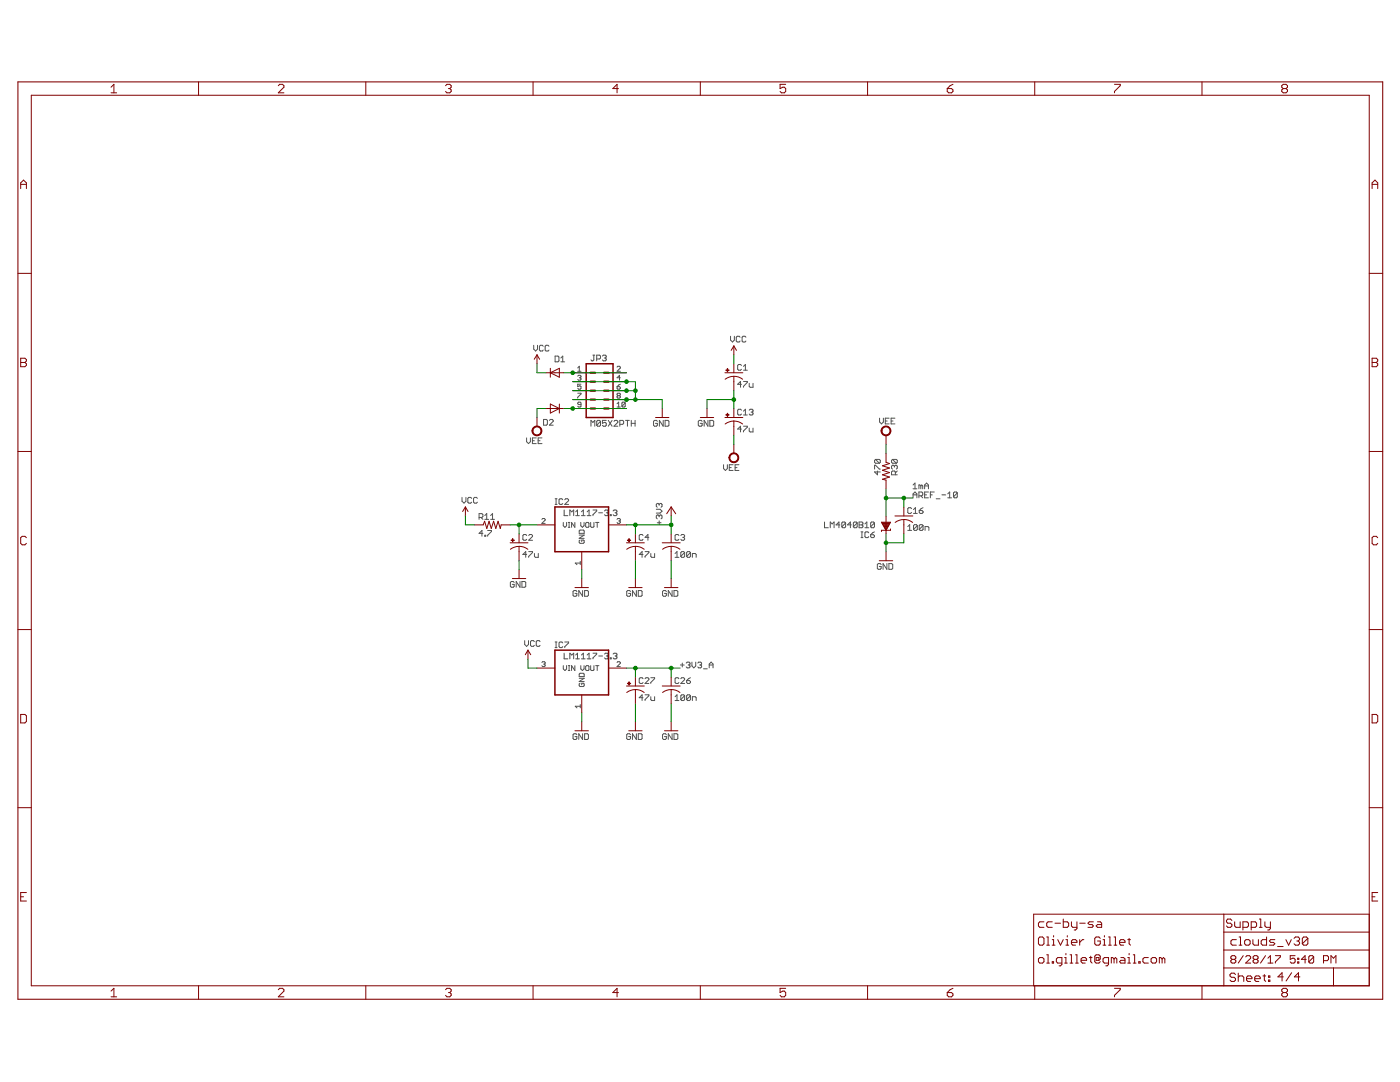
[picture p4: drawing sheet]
<svg xmlns="http://www.w3.org/2000/svg" width="279mm" height="216mm" viewBox="0 0 279 216" stroke-linecap="round" stroke-linejoin="round" font-family="sans-serif">
<g fill="none" stroke="#505050" stroke-width=".2">
<path d="M106.5 68.9v.8l.4 .3 .4-.3v-.8M108.4 69.1l-.2-.2h-.4l-.1 .2v.7l.1 .2h.4l.2-.2M109.6 69.1l-.2-.2h-.4l-.2 .2v.7l.2 .2h.4l.2-.2M110.8 71.1h.6l.1 .1v.8l-.1 .2h-.6zM111.9 72.2h.8M111.9 71.4l.4-.3v1.1M115.3 75.1l.2-.2h.3l.2 .2-.2 .3M115.3 78.5h.7l-.7 .9M115.3 74.1h.7M115.3 73.4l.3-.3v1M115.6 75.4h.2M115.8 75.4l.2 .1-.2 .4-.5-.2"/>
<path d="M116 76.7h-.7v.5l.5-.2 .2 .2v.3l-.2 .2h-.3l-.2-.2M118.3 70.9h.4M118.5 70.9v.9l-.2 .2-.4-.2M119.1 71.6h.6l.1-.2v-.3l-.1-.2h-.6v1.1M120.2 71.1l.2-.2h.4l.2 .2-.2 .3M120.6 71.4h.2M120.8 71.4l.2 .2-.2 .4h-.4l-.2-.2M123.1 77.2h.5l.2 .3-.2 .2h-.3zM123.1 73.3l.2-.2h.3l.2 .2v.1l-.7 .7h.7M123.3 79l-.2-.2 .2-.3 .5 .1-.2 .4M123.3 79l-.2 .1 .2 .3h.3l.2-.1-.2-.3M123.3 79h.3"/>
<path d="M123.8 76.7l-.7 .5M123.8 75.4h-.7l.5-.5v1M145.8 67.1v.8l.4 .3 .4-.3v-.8M147.7 67.3l-.2-.2h-.4l-.2 .2v.8l.2 .1h.4l.2-.1M148 76.7h-.8l.6-.6v1.2M148 72.9l-.2-.2h-.4l-.2 .2v.8l.2 .2h.4l.2-.2M148.4 76.1h.7v.2l-.7 .8v.2M148.4 73.9h.7M148.4 73.1l.4-.4v1.2M148.9 67.3l-.2-.2h-.4l-.2 .2v.8l.2 .1h.4l.2-.1M149.5 76.5v.6l.2 .2h.6v-.8M92.2 99.3v.7l.4 .4 .4-.4v-.7"/>
<path d="M94.1 99.4l-.2-.1h-.3l-.2 .1v.8l.2 .2h.3l.2-.2M95.3 99.4l-.2-.1h-.4l-.2 .1v.8l.2 .2h.4l.2-.2M105.1 87.4v.7l.4 .4 .4-.4v-.7M106.3 87.9h.3M107 87.4h-.7v1.1h.7M107.4 87.9h.4M108.2 87.4h-.8v1.1h.8M108.5 83.7h.6l.1 .2v.7l-.1 .2h-.6zM109.6 83.9l.2-.2h.4l.2 .2v.2l-.8 .7h.8M110.8 99.5h.4M111 99.5v1.1M112.3 99.7l-.2-.2h-.3l-.2 .2v.8l.2 .1h.3l.2-.1"/>
<path d="M112.7 99.7l.2-.2h.4l.2 .2v.2l-.8 .7h.8M116 80.7h-.5l-.2-.1 .2-.4h.3l.2 .2v.7l-.2 .1-.5-.1M117.9 85v-1.1l.4 .4 .4-.4v1.1M119.8 84.1v.8l-.1 .1h-.4l-.2-.1M119.8 84.1l-.1-.2h-.4l-.2 .2v.8M119.8 84.1l-.7 .8M121 83.9h-.8v.6l.4-.2 .4 .2v.4l-.2 .1h-.4l-.2-.1M121.4 83.9l.8 1.1M122.2 83.9l-.8 1.1M122.5 84.1l.2-.2h.4l.2 .2v.2l-.8 .7h.8M123.1 80.6l.4-.4v1M123.1 81.2h.7"/>
<path d="M123.7 84.7h.6l.2-.2v-.4l-.2-.2h-.6v1.1M124.8 80.4v.7l-.2 .1-.5-.1M124.8 80.4l-.2-.2h-.3l-.2 .2v.7M124.8 80.4l-.7 .7M124.8 83.9h.8M125.2 83.9v1.1M126 84.5h.7M126 83.9v1.1M126.7 83.9v1.1M131.2 84.1l-.2-.2h-.4l-.2 .2v.8l.2 .1h.4l.2-.1v-.4h-.4M132.4 83.9v1.1l-.8-1.1v1.1M132.7 83.9h.6l.2 .2v.8l-.2 .1h-.6z"/>
<path d="M140.1 84.1l-.2-.2h-.3l-.2 .2v.8l.2 .1h.3l.2-.1v-.4h-.4M141.3 83.9v1.1l-.8-1.1v1.1M141.7 83.9h.5l.2 .2v.8l-.2 .1h-.5zM144.4 92.7v.8l.4 .4 .4-.4v-.8M145.5 93.3h.4M146.3 92.7h-.8v1.2h.8M146.7 93.3h.4M147.5 92.7h-.8v1.2h.8M148 85.6h-.8l.6-.6v1.2M148 81.9l-.2-.2h-.4l-.2 .2v.7l.2 .2h.4l.2-.2M148.4 85h.7v.2l-.7 .8v.2M148.4 82l.4-.3v1.1"/>
<path d="M148.4 82.8h.7M149.5 85.4v.6l.2 .2h.6v-.8M149.5 81.9l.2-.2h.4l.2 .2-.2 .3M149.9 82.2h.2M150.1 82.2l.2 .2-.2 .4h-.4l-.2-.2M174.5 93.6v-.8h.2l.8 .8h.2M174.7 91.7l-.2 .2v.3l.2 .2h.8M174.7 91.7h.8l.2 .2v.3l-.2 .2M174.7 91.7l.8 .7M175.1 94v.7l-.6-.5h1.2M175.5 83.4v.8l.4 .4 .4-.4v-.8M176.7 84h.4"/>
<path d="M177.4 83.4h-.7v1.2h.7M177.8 84h.4M178.1 91.7l-.2 .2v.3l.2 .2h.8M178.1 91.7h.8l.2 .2v.3l-.2 .2M178.1 91.7l.8 .7M178.5 93l-.2-.2-.4 .2v.4l.2 .2M178.5 93l.2-.2 .4 .2v.4l-.2 .2M178.5 93v.2M178.6 83.4h-.8v1.2h.8M178.7 94.7v-.5l-.2-.2h-.4l-.2 .2v.5h1.2M179.1 94l-.4 .4M182.2 96.8l.4-.4v1.1"/>
<path d="M182.2 97.5h.8M182.2 99.3v-.7l.4-.4 .4 .4v.7M182.2 98.7h.8M183.4 98.9h.6l.1-.2v-.3l-.1-.2h-.6v1.1M183.8 97l-.4-.2v.7M183.8 97v.5M183.8 97l.2-.2 .1 .2v.5M183.8 98.9l.3 .4M184.5 97.5v-.7l.4-.4 .4 .4v.7M184.5 97h.8M184.5 98.7h.4M185.3 98.2h-.8v1.1h.8"/>
<path d="M185.7 98.7h.4M186.5 98.2h-.8v1.1M186.8 99.5h.8M188 98.7h.7M189.1 98.6l.4-.4v1.1M189.1 99.3h.8M191.1 98.4l-.2-.2h-.4l-.2 .2v.7M191.1 98.4v.7l-.2 .2h-.4l-.2-.2M191.1 98.4l-.8 .7M95.6 103.3h.6l.2-.2v-.4l-.2-.2h-.6v1.1M96 103.3l.4 .3M96.4 106.4h-.8l.6-.5v1.1"/>
<path d="M96.8 106.8h.1v.2h-.1zM96.8 102.9l.3-.4v1.1M96.8 103.6h.7M97.3 105.9h.8v.1l-.8 .8v.2M97.9 103.6h.8M97.9 102.9l.4-.4v1.1M102.6 116.2l-.2-.2h-.4l-.1 .2v.8l.1 .2h.4l.2-.2v-.4h-.4M103.8 116v1.2l-.8-1.2v1.2M104.2 116h.5l.2 .2v.8l-.2 .2h-.5zM105.1 110.6h-.7l.5-.5v1.1M105.1 106.8l-.2-.1h-.4l-.1 .1v.8l.1 .2h.4l.2-.2M105.5 110.1h.8v.2l-.8 .7v.2"/>
<path d="M105.5 106.8l.2-.1h.4l.2 .1v.2l-.8 .8h.8M106.7 110.4v.6l.1 .2h.6v-.8M108.1 103.6l.2-.1h.3l.2 .1-.7 .8h.7M110.8 100.6h.4M112.4 104.2v.7l.4 .3 .3-.3v-.7M112.6 101.8v1.1h.7M113.4 105.2h.3M113.4 104.2h.3M113.6 104.2v1M113.7 102.9v-1.1l.4 .3 .4-.3v1.1M114.7 104.2v1l-.6-1v1M114.9 102.1l.4-.3v1.1"/>
<path d="M114.9 102.9h.7M115.1 118l-.2-.2h-.3l-.2 .2v.8l.2 .2h.3l.2-.2v-.4h-.4M115.6 105.9l.2-.1h.6l.2 .1v.5h-1zM115.6 106.8h1l-1 .6h1M115.8 107.8l-.2 .1v.3l.2 .2h.6l.2-.2v-.3l-.2-.1h-.3v.3M115.8 112v.7M115.8 112.4h-1l.3 .3M115.9 104.2v.7l.3 .3 .4-.3v-.7M116 102.1l.4-.3v1.1M116 102.9h.8M116.3 117.8v1.2l-.8-1.2v1.2M116.7 117.8h.5l.2 .2v.8l-.2 .2h-.5z"/>
<path d="M116.9 104.4l.2-.2h.3l.1 .2v.7l-.1 .1-.5-.1zM117.2 102.1l.4-.3v1.1M117.2 102.9h.7M117.9 104.2v.9l.1 .1 .5-.1v-.9M118.3 101.8h.8v.2l-.8 .7v.2M118.9 104.2h.6M119.2 104.2v1M119.5 102.3h.7M120.6 102l.2-.2h.4l.2 .2-.2 .3M121 102.3h.2M121.2 102.3l.2 .2-.2 .4h-.4l-.2-.2M121.8 102.7h.2v.2h-.2z"/>
<path d="M122.4 102l.2-.2h.3l.2 .2-.2 .3M122.7 102.3h.2M122.9 102.3l.2 .2-.2 .4h-.3l-.2-.2M123.1 103.6l.2-.1h.3l.2 .1-.2 .3M123.5 103.9h.1M123.6 103.9l.2 .2-.2 .3h-.3l-.2-.1M125.8 118l-.2-.2h-.3l-.2 .2v.8l.2 .2h.3l.2-.2v-.4h-.3M127 117.8v1.2l-.8-1.2v1.2M127.4 117.8h.6l.1 .2v.8l-.1 .2h-.6zM128.3 106.8l-.2-.1h-.3l-.2 .1v.8l.2 .2h.3l.2-.2M128.3 110.6h-.7l.5-.5v1.1M128.7 110.1h.8v.2l-.8 .7v.2"/>
<path d="M129.5 107.2h-.8l.6-.5v1.1M129.9 110.4v.6l.2 .2h.5v-.8M131 101.6h.7l.4 .4-.4 .4h-.7M131.2 104.3h.7M131.6 100.6v.2M131.6 103v.1M131.6 103.9v.8M131.6 103l-.2-.2-.4 .2v.3l.2 .2M131.6 100.6l-.2-.1-.4 .1v.4l.2 .2M131.6 103l.1-.2 .4 .2v.3l-.2 .2M131.6 100.6l.1-.1 .4 .1v.4l-.2 .2M133 118l-.2-.2h-.4l-.2 .2v.8l.2 .2h.4l.2-.2v-.4h-.4"/>
<path d="M134.1 117.8v1.2l-.7-1.2v1.2M134.5 117.8h.6l.2 .2v.8l-.2 .2h-.6zM134.7 111.2h.8M134.7 110.4l.4-.3v1.1M135.5 106.8l-.2-.1h-.4l-.2 .1v.8l.2 .2h.4l.2-.2M135.9 106.8l.2-.1h.3l.2 .1-.2 .4M136.2 107.2h.2M136.4 107.2l.2 .2-.2 .4h-.3l-.2-.2M136.6 110.3l-.2-.2h-.3l-.2 .2v.7M136.6 110.3v.7l-.2 .2h-.3l-.2-.2M136.6 110.3l-.7 .7M137.8 110.3l-.2-.2h-.4l-.2 .2v.7"/>
<path d="M137.8 110.3v.7l-.2 .2h-.4l-.2-.2M137.8 110.3l-.8 .7M138.2 111.2v-.8h.5l.2 .2v.6M164.5 104.2v1.1h.8M165.7 105.3v-1.1l.4 .3 .4-.3v1.1M167.6 104.7h-.7l.5-.5v1.1M168.8 104.4v.7l-.2 .2h-.4l-.2-.2M168.8 104.4l-.2-.2h-.4l-.2 .2v.7M168.8 104.4l-.8 .7M169.9 104.7h-.8l.6-.5v1.1M171.1 104.4v.7l-.2 .2h-.4l-.2-.2M171.1 104.4l-.2-.2h-.4l-.2 .2v.7"/>
<path d="M171.1 104.4l-.8 .7M171.4 104.2h.6l.2 .2-.2 .3 .2 .4-.2 .2h-.6zM171.4 104.7h.6M171.8 107.3h.4M171.8 106.1h.4M172 106.1v1.2M172.6 105.3h.8M172.6 104.5l.4-.3v1.1M173.4 106.3l-.2-.2h-.4l-.2 .2v.8l.2 .2h.4l.2-.2M173.8 106.7h.5l.2 .4-.2 .2h-.4l-.1-.2zM174.5 104.4v.7l-.2 .2h-.4l-.1-.2M174.5 104.4l-.2-.2h-.4l-.1 .2v.7"/>
<path d="M174.5 104.4l-.7 .7M174.5 106.1l-.7 .6M175.9 112.6l-.2-.1h-.4l-.2 .1v.8l.2 .2h.4l.2-.2v-.4h-.4M177 112.5v1.1l-.8-1.1v1.1M177.4 112.5h.6l.2 .1v.8l-.2 .2h-.6zM181.2 105.1l.3-.4v1.1M181.2 105.8h.7M181.9 101.5l-.2-.2h-.3l-.2 .2v.8l.2 .1h.3l.2-.1M182.3 102.4h.8M182.3 101.7l.4-.4v1.1M183.1 104.9v.7l-.2 .2h-.4l-.2-.2M183.1 104.9l-.2-.2h-.4l-.2 .2v.7"/>
<path d="M183.1 104.9l-.8 .7M183.5 101.9h.5l.2 .4-.2 .1h-.4l-.1-.1zM184.2 104.9v.7l-.2 .2h-.4l-.1-.2M184.2 104.9l-.2-.2h-.4l-.1 .2v.7M184.2 104.9l-.7 .7M184.2 101.3l-.7 .6M184.6 105.8v-.7h.6l.2 .2v.5M104.7 127.8v.8l.4 .4 .4-.4v-.8M106.6 128l-.2-.2h-.3l-.2 .2v.8l.2 .2h.3l.2-.2M107.8 128l-.2-.2h-.4l-.2 .2v.8l.2 .2h.4l.2-.2M108.1 132.2l.5-.2 .2 .2-.2 .3M108.5 132.5h.1"/>
<path d="M108.6 132.5l.2 .2-.2 .3h-.3l-.2-.2M110.8 129.2h.4M110.8 128.1h.4M111 128.1v1.1M112.3 128.3l-.2-.2h-.3l-.2 .2v.7l.2 .2h.3l.2-.2M112.4 132.8v.7l.4 .3 .3-.3v-.7M112.6 130.3v1.2h.7M112.7 128.1h.8v.2l-.8 .7v.2M113.4 133.8h.3M113.4 132.8h.3M113.6 132.8v1M113.7 131.5v-1.2l.4 .4 .4-.4v1.2"/>
<path d="M114.7 132.8v1l-.6-1v1M114.9 131.5h.7M114.9 130.7l.4-.4v1.2M115.6 135.3h1l-1 .7h1M115.8 134.3h.6l.2 .2v.5h-1v-.5zM115.8 136.3l-.2 .2v.3l.2 .2h.6l.2-.2v-.3l-.2-.2h-.3v.4M115.9 132.8v.7l.3 .3 .4-.3v-.7M116 131.5h.8M116 130.7l.4-.4v1.2M117.1 132.8h.3l.1 .2v.6l-.1 .2-.5-.2v-.6zM117.2 131.5h.7M117.2 130.7l.4-.4v1.2"/>
<path d="M117.9 132.8v.8l.1 .2 .5-.2v-.8M118.3 130.3h.8v.2l-.8 .8v.2M118.9 132.8h.6M119.2 132.8v1M119.5 130.9h.7M120.6 130.5l.2-.2h.4l.2 .2-.2 .4M121 130.9h.2M121.2 130.9l.2 .2-.2 .4h-.4l-.2-.2M121.8 131.3h.2v.2h-.2zM122.4 130.5l.2-.2h.3l.2 .2-.2 .4M122.7 130.9h.2M122.9 130.9l.2 .2-.2 .4h-.3l-.2-.2"/>
<path d="M123.1 132.2l.2-.2 .5 .2v.2l-.7 .6h.7M128.3 139.2h-.7l.5-.6v1.2M128.3 135.4l-.2-.2h-.3l-.2 .2v.8l.2 .2h.3l.2-.2M128.7 135.4l.2-.2h.4l.2 .2v.2l-.8 .8h.8M128.7 138.6h.8v.2l-.8 .8v.2M129.9 135.2h.7v.2l-.7 .8v.2M129.9 139v.6l.2 .2h.5v-.8M134.7 139l.4-.4v1.2M134.7 139.8h.8M135.5 135.4l-.2-.2h-.4l-.2 .2v.8l.2 .2h.4l.2-.2M135.8 132.7h.7M135.9 135.4l.2-.2h.3l.2 .2v.2l-.7 .8h.7"/>
<path d="M136.2 132.3v.8M136.6 138.8l-.2-.2h-.3l-.2 .2v.8M136.6 138.8l-.7 .8M136.6 138.8v.8l-.2 .2h-.3l-.2-.2M136.9 132.3l.2-.2h.4l.2 .2-.2 .4M137 135.8h.6l.2 .4-.2 .2h-.4l-.2-.2zM137.3 132.7h.2M137.5 132.7l.2 .2-.2 .4h-.4l-.2-.2M137.8 138.8v.8l-.2 .2h-.4l-.2-.2M137.8 138.8l-.2-.2h-.4l-.2 .2v.8M137.8 138.8l-.8 .8M137.8 135.2l-.8 .6"/>
<path d="M138.1 132.1v.8l.4 .4 .4-.4v-.8M138.2 139.8v-.8h.5l.2 .2v.6M139.3 132.3l.1-.2h.4l.2 .2-.2 .4M139.6 132.7h.2M139.8 132.7l.2 .2-.2 .4h-.4l-.1-.2M140.4 133.5h.8M141.5 132.7h.8M141.5 133.3v-.8l.4-.4 .4 .4v.8M115.1 146.6l-.2-.2h-.3l-.2 .2v.8l.2 .2h.3l.2-.2v-.4h-.4M115.8 140.9h-1l.3 .3M115.8 140.6v.6M116.3 146.4v1.2l-.8-1.2v1.2"/>
<path d="M116.7 146.4h.5l.2 .2v.8l-.2 .2h-.5zM125.8 146.6l-.2-.2h-.3l-.2 .2v.8l.2 .2h.3l.2-.2v-.4h-.3M127 146.4v1.2l-.8-1.2v1.2M127.4 146.4h.6l.1 .2v.8l-.1 .2h-.6zM133 146.6l-.2-.2h-.4l-.2 .2v.8l.2 .2h.4l.2-.2v-.4h-.4M134.1 146.4v1.2l-.7-1.2v1.2M134.5 146.4h.6l.2 .2v.8l-.2 .2h-.6z"/>
</g>
<g fill="none" stroke="#800000" stroke-width=".2">
<path d="M6.2 19h267.1v177.7h-267.1zM22.2 17.4l.5-.6v1.7M22.2 18.5h1.1M39.6 16.3v2.7M55.5 17.1l.3-.3h.6l.3 .3v.3l-1.2 1.1h1.2M73 16.3v2.7M88.9 17.1l.3-.3h.6l.2 .3v.3l-.2 .3M89.5 17.7h.3M89.8 17.7l.2 .2v.3l-.2 .3h-.6l-.3-.3M106.4 16.3v2.7M123.4 17.7h-1.1l.8-.9v1.7M139.8 16.3v2.7"/>
<path d="M156.8 16.8h-1.1v.9l.5-.3h.3l.3 .3v.5l-.3 .3h-.5l-.3-.3M173.1 16.3v2.7M189 17.7h.9l.3 .2v.3l-.3 .3h-.6l-.3-.3zM190.2 16.8l-.6 .3-.6 .6M206.5 16.3v2.7M222.4 16.8h1.2v.3l-1.2 1.1v.3M239.9 16.3v2.7M256.1 17.7l-.3-.3v-.3l.3-.3h.5l.3 .3v.3l-.3 .3M256.1 17.7l-.3 .2v.3l.3 .3h.5l.3-.3v-.3l-.3-.2M256.1 17.7h.5M4.1 37.6v-1.1l.6-.6 .6 .6v1.1M4.1 36.8h1.2"/>
<path d="M273.8 36.8h1.2M273.8 37.6v-1.1l.6-.6 .6 .6v1.1M3.6 54.5h2.6M273.3 54.5h2.6M4.1 71.5h.9l.3 .3v.2l-.3 .3 .3 .3v.3l-.3 .3h-.9zM4.1 72.3h.9M107.2 70.8l.5 .9M107.2 70.8l-.6 .9M107.2 70.8v1.8M108.9 74.4h3.6M109.8 74.4l1.8-.9v1.8zM109.8 73.5v1.8"/>
<path d="M114.3 74.4h3.6M114.3 79.7h3.6M114.3 78h3.6M114.3 76.2h3.6M121.5 74.4h3.5M121.5 79.7h3.5M121.5 78h3.5M121.5 76.2h3.5M144.7 74.4h3.6M146.5 75.1a2.81 2.81 0 0 1 1.7 .6M146.5 75.1l-1 .1-.8 .5M146.5 69v1.8"/>
<path d="M146.5 72.6v1.8M146.5 75.1v2.9M146.5 69l.5 .9M146.5 69l-.6 .9M273.8 71.5h.9l.3 .3v.2l-.3 .3 .3 .3v.3l-.3 .3h-.9zM273.8 72.3h.9M3.6 90.1h2.6M107.2 83.3v1.8M108.9 81.5h3.6M109.8 80.6l1.8 .9-1.8 .9zM111.6 80.6v1.8M114.3 81.5h3.6"/>
<path d="M121.5 81.5h3.5M130.8 83.3h2.7M132.2 81.5v1.8M139.8 83.3h2.6M141.1 81.5v1.8M144.7 83.3h3.6M146.5 84a2.81 2.81 0 0 1 1.7 .6M146.5 84l-1 .2-.8 .4M146.5 81.5v1.8M146.5 84v2.9M146.5 88.7v1.7M176.8 86.9v1.8"/>
<path d="M176.8 90.4v1.8l.7 .3-1.4 .4 1.4 .5-1.4 .4 1.4 .5-1.4 .4 1.4 .5-1.4 .4 .7 .2v1.8M273.3 90.1h2.6M5.3 107.3l-.3-.3h-.6l-.3 .3v1.1l.3 .3h.6l.3-.3M92.9 101.2l.5 .9M92.9 101.2l-.6 .9M92.9 101.2v1.8M94.7 104.7h1.7l.3-.7 .5 1.5 .4-1.5 .4 1.5 .5-1.5 .5 1.5 .4-1.5 .4 1.5 .2-.8h1.8M101.8 108.3h3.6M102.3 115.4h2.6M103.6 109a2.81 2.81 0 0 1 1.7 .6M103.6 109l-.9 .2-.8 .4M103.6 106.5v1.8"/>
<path d="M103.6 109v2.9M103.6 113.7v1.7M107.2 104.7h3.5M114.7 117.2h2.7M116.1 110.1v3.6M116.1 115.4v1.8M121.5 104.7h3.5M125 108.3h3.6M125.5 117.2h2.6M126.8 109a2.81 2.81 0 0 1 1.8 .6M126.8 109l-.9 .2-.8 .4M126.8 106.5v1.8"/>
<path d="M126.8 109v2.9M126.8 115.4v1.8M132.2 108.3h3.5M132.6 117.2h2.7M133.9 109a2.81 2.81 0 0 1 1.8 .6M133.9 109l-.9 .2-.8 .4M133.9 101.2v1.8M133.9 106.5v1.8M133.9 109v2.9M133.9 115.4v1.8M133.9 101.2l1 1.3M133.9 101.2l-.8 1.3"/>
<path d="M175.5 111.9h2.7M175.9 104.2h1.8l-.9 1.6zM176 104.3h1.7M176.1 104.5h1.5M176.1 104.6h1.4M176.2 104.8h1.2M176.3 104.9h1M176.4 105.1h.8M176.5 105.2h.7M176.6 105.3h.5M176.6 105.5h.4M176.7 105.6h.2"/>
<path d="M176.8 105.8h.1M176.8 103v3.5M176.8 110.1v1.8M177.7 105.5v.3h-1.8v.3M178.6 103h3.6M180.4 103.7a2.81 2.81 0 0 1 1.7 .5M180.4 103.7l-.9 .1-.9 .4M180.4 101.2v1.8M180.4 103.7v2.8M275 107.3l-.3-.3h-.6l-.3 .3v1.1l.3 .3h.6l.3-.3M3.6 125.6h2.6M105.4 129.7l.5 .9"/>
<path d="M105.4 129.7l-.6 .9M105.4 129.7v1.8M107.2 133.3h3.5M116.1 138.7v3.5M121.5 133.3h3.5M125 136.9h3.6M126.8 137.6a2.81 2.81 0 0 1 1.8 .6M126.8 137.6l-.9 .2-.8 .4M126.8 135.1v1.8M126.8 137.6v2.9M132.2 136.9h3.5M133.9 137.6a2.81 2.81 0 0 1 1.8 .6"/>
<path d="M133.9 137.6l-.9 .2-.8 .4M133.9 135.1v1.8M133.9 137.6v2.9M273.3 125.6h2.6M4.1 142.6h.9l.3 .2v1.2l-.3 .3h-.9zM114.7 145.8h2.7M116.1 144v1.8M125.5 145.8h2.6M126.8 144v1.8M132.6 145.8h2.7M133.9 144v1.8M273.8 142.6h.9l.3 .2v1.2l-.3 .3h-.9z"/>
<path d="M3.6 161.2h2.6M4.1 178.9h.6M5.3 178.1h-1.2v1.7h1.2M273.3 161.2h2.6M273.8 178.9h.6M275 178.1h-1.2v1.7h1.2M22.2 197.8l.5-.6v1.7M22.2 198.9h1.1M39.6 196.7v2.7M55.5 197.5l.3-.3h.6l.3 .3v.3l-1.2 1.1h1.2M73 196.7v2.7M88.9 197.5l.3-.3h.6l.2 .3v.3l-.2 .3"/>
<path d="M89.5 198.1h.3M89.8 198.1l.2 .2v.3l-.2 .3h-.6l-.3-.3M106.4 196.7v2.7M123.4 198.1h-1.1l.8-.9v1.7M139.8 196.7v2.7M156.8 197.2h-1.1v.9l.8-.3 .3 .3v.5l-.3 .3h-.5l-.3-.3M173.1 196.7v2.7M189 198.1h.9l.3 .2v.3l-.3 .3h-.6l-.3-.3zM190.2 197.2l-.6 .3-.6 .6M206.5 196.7v2.7M207.5 187h.6l.2 .2v1.1l-.2 .3h-.6l-.3-.3v-1.1zM207.5 191.1h.6l.2 .2v.6l-.2 .3h-.6l-.3-.3v-.6z"/>
<path d="M208.3 183.9h-.8l-.3 .3v.6l.3 .2h.8M208.9 187h.3v1.6M208.9 188.6h.5M208.9 190.5h.3v1.7M208.9 192.2h.5M210 183.9h-.8l-.3 .3v.6l.3 .2h.8M210 188.6h.5M210 187.5h.3v1.1M210 191.9h.3v.3h-.3zM210.3 186.7v.3M210.5 184.2h1.1M211.1 187.5l.5 1.1 .6-1.1"/>
<path d="M211.9 192.2h-.8l-.3-.3v-.6l.3-.2h.8v1.3l-.3 .3h-.2M212.2 183.4v1.6h.8l.3-.2v-.6l-.3-.3h-.8M212.5 192.2h.5M212.5 191.1h.2v1.1M212.7 188.6h.6M212.7 187.5h.3v1.1M212.7 190.2v.3M213 186.7v.3M213.6 190.5h.2v1.7M213.6 192.2h.5M213.8 183.9v.9l.3 .2h.8M213.8 188h1.1v-.2l-.2-.3h-.6l-.3 .3v.5l.3 .3h.6"/>
<path d="M214.7 190.5h.2v1.7M214.7 192.2h.5M214.9 183.9v1.4l-.2 .3h-.3M215.5 184.2h1.1M215.5 187.5v1.1M215.8 191.6h1.1v-.3l-.3-.2h-.6l-.2 .2v.6l.2 .3h.6M216.3 187.5h-.3l-.5 .5M217.4 191.1h.6M217.7 190.8v1.1l.3 .3M218.2 183.9h-.8l-.3 .3 .3 .3h.6l.2 .3-.2 .2h-.9M218.8 191.1h.5v.5h-.5zM219 183.9h.6l.3 .3v.8h-.9l-.2-.2 .2-.3h.9"/>
<path d="M219.3 191.6l.3-.3v-.5l-.3-.3h-.5l-.3 .3v1.1l.3 .3h.5l.3-.3M219.6 187.2l-.3-.2h-.5l-.3 .2v1.1l.3 .3h.5l.3-.3v-.5h-.6M220.1 188.6h.6M220.1 187.5h.3v1.1M220.4 186.7v.3M221.2 187h.3v1.6M221.2 188.6h.6M221.2 192.2h-.8l-.3-.3v-.6l.3-.2h.8v1.3l-.2 .3h-.3M222.3 187h.3v1.6M222.3 188.6h.6M222.3 191.3l-.2-.2h-.3v1.1M222.3 191.3l.3-.2 .3 .2v.9"/>
<path d="M222.3 191.3v.9M222.4 197.2h1.2v.3l-1.2 1.1v.3M223.4 188h1.1v-.2l-.3-.3h-.5l-.3 .3v.5l.3 .3h.5M223.7 191.1h.5l.3 .2v.9h-.8l-.3-.3 .3-.3h.8M225.1 187.5h.5M225.1 191.1h.2v1.1M225.1 192.2h.5M225.3 187.2v1.1l.3 .3M225.3 190.2v.3M226.2 192.2h.5M226.2 190.5h.2v1.7M227.3 191.9h.2v.3h-.2z"/>
<path d="M229.2 191.1h-.8l-.3 .2v.6l.3 .3h.8M230 191.1h.5l.3 .2v.6l-.3 .3h-.5l-.3-.3v-.6zM231.9 191.3l-.3-.2h-.2v1.1M231.9 191.3v.9M231.9 191.3l.3-.2 .3 .2v.9M239.9 196.7v2.7M244.2 193.1h29.1M244.2 182.4v14.3M244.2 189.6h29.1M244.2 186h29.1M245.9 183.7l-.3-.3h-.6l-.2 .3v.2l.2 .3h.6l.3 .3v.3l-.3 .2h-.6l-.2-.2M245.9 191.4l-.3 .3v.2l.3 .3h.5l.2-.3v-.2l-.2-.3"/>
<path d="M245.9 191.4l-.3-.2v-.3l.3-.2h.5l.2 .2v.3l-.2 .2M245.9 191.4h.5M246.4 183.9v.9l.3 .2h.8v-1.1M246.6 194.5l-.3-.3h-.6l-.2 .3v.2l.2 .3h.6l.3 .3v.3l-.3 .2h-.6l-.2-.2M246.7 187.5h-.8l-.2 .3v.5l.2 .3h.8M247.1 195l.3-.3h.5l.3 .3v.8M247.1 194.2v1.6M247.3 187h.3v1.6M247.3 188.6h.5M248.1 185h.8l.3-.2v-.6l-.3-.3h-.8v1.7M248.1 190.7l-1 1.5M248.4 187.8l.3-.3h.5l.3 .3v.5l-.3 .3h-.5l-.3-.3z"/>
<path d="M248.6 190.9l.3-.2h.4l.3 .2v.3l-1 1h1M248.8 195.3h1.1v-.3l-.3-.3h-.6l-.2 .3v.6l.2 .2h.6M249.7 185h.8l.3-.2v-.6l-.3-.3h-.8v1.7M250 187.5v.8l.3 .3h.8v-1.1M250.3 191.4l-.2 .3v.2l.2 .3h.5l.3-.3v-.2l-.3-.3M250.3 191.4l-.2-.2v-.3l.2-.2h.5l.3 .2v.3l-.3 .2M250.3 191.4h.5M250.4 195.3h1.1v-.3l-.3-.3h-.5l-.3 .3v.6l.3 .2h.5M251.3 185h.6M251.3 183.4h.3v1.6M252.1 194.7h.5M252.3 194.5v1.1l.3 .2"/>
<path d="M252.4 183.9v.9l.3 .2h.8M252.6 190.7l-1 1.5M252.8 187v1.6h-.8l-.3-.3v-.5l.3-.3h.8M253 192.2h1M253 191.2l.5-.5v1.5M253.2 194.7h.2v.3h-.2zM253.2 195.6h.2v.2h-.2zM253.5 183.9v1.4l-.2 .3h-.3M254.4 187.5h-.8l-.3 .3 .3 .2h.5l.3 .3-.3 .3h-.8M254.5 190.7h1v.2l-1 1v.3M255 188.9h1.1M256.1 198.1l-.3 .2v.3l.3 .3h.5l.3-.3v-.3l-.3-.2"/>
<path d="M256.1 198.1l-.3-.3v-.3l.3-.3h.5l.3 .3v.3l-.3 .3M256.1 198.1h.5M256.1 194.9h-1.1l.9-.8v1.6M256.6 187.5l.6 1.1 .5-1.1M257.8 194.1l-1.1 1.6M258.3 187.2l.2-.2h.6l.3 .2v.3l-.3 .3M258.5 190.7h-1v.7l.5-.2h.2l.3 .2v.5l-.3 .3h-.5l-.2-.3M258.8 187.8h.3M259 191.9h.2v.3h-.2zM259 191.2h.2v.2h-.2zM259.1 187.8l.3 .2v.3l-.3 .3h-.6l-.2-.3M259.4 194.9h-1.1l.8-.8v1.6"/>
<path d="M260.7 191.4h-1l.8-.7v1.5M261 187.2l-.3-.2h-.5l-.3 .2v1.1M261 187.2v1.1l-.3 .3h-.5l-.3-.3M261 187.2l-1.1 1.1M262.2 190.9v1l-.3 .3h-.5l-.2-.3M262.2 190.9l-.3-.2h-.5l-.2 .2v1M262.2 190.9l-1 1M264.1 191.7h.8l.2-.3v-.5l-.2-.2h-.8v1.5M265.6 192.2v-1.5l.5 .5 .5-.5v1.5M266.1 193.1v3.6M273.3 182.4h-67v14.3"/>
</g>
<g fill="#800000" stroke="#800000" stroke-width=".2">
<path d="M176 85.4a.99 .99 0 0 1 1.6 0 .99 .99 0 0 1-.5 1.5 .99 .99 0 0 1-1.3-.9h.2a.8 .8 0 0 1 1.2-.7 .8 .8 0 0 1 .1 1.4 .8 .8 0 0 1-1.3-.5v-.2h-.2z" fill-rule="evenodd"/>
<path d="M106.3 85.4a.99 .99 0 0 1 1.6 0 .99 .99 0 0 1-.4 1.5 .99 .99 0 0 1-1.3-.9h.2a.8 .8 0 0 1 1.1-.7 .8 .8 0 0 1 .2 1.4 .8 .8 0 0 1-1.3-.5v-.2h-.2z" fill-rule="evenodd"/>
<path d="M145.8 90.6a.98 .98 0 0 1 1.5 .3 .98 .98 0 0 1-.6 1.4 .98 .98 0 0 1-1.2-1h.1a.81 .81 0 0 1 1.2-.7 .81 .81 0 0 1 .2 1.3 .81 .81 0 0 1-1.3-.3l-.1-.3h-.1z" fill-rule="evenodd"/>
</g>
<g fill="#800000" stroke="#800000" stroke-width=".2">
<path d="M144.9 73.8l.6 .1z"/>
<path d="M145.1 73.6l.1 .6z"/>
<path d="M144.9 82.7l.6 .1z"/>
<path d="M145.1 82.5l.1 .6z"/>
<path d="M125.2 107.8h.7z"/>
<path d="M125.5 107.5l.1 .6z"/>
<path d="M125.2 136.3l.7 .1z"/>
<path d="M125.5 136.1l.1 .6z"/>
<path d="M102 107.8h.6z"/>
<path d="M102.3 107.5l.1 .6z"/>
</g>
<path d="M117 72.6h5.3v10.7h-5.3zM110.7 101.2h10.8v8.9h-10.8zM110.7 129.7h10.8v9h-10.8z" fill="none" stroke="#800000" stroke-width=".3"/>
<path d="M117.9 78h.9M117.9 79.7h.9M117.9 74.4h.9M117.9 76.2h.9M120.6 78h.9M120.6 79.7h.9M120.6 74.4h.9M120.6 76.2h.9M117.9 81.5h.9M120.6 81.5h.9" fill="none" stroke="#800000" stroke-width=".44"/>
<path d="M3.6 16.3h272.3v183.1h-272.3z" fill="none" stroke="#800000" stroke-width=".21"/>
<g fill="none" stroke="#008000" stroke-width=".2">
<path d="M107.2 72.6v1.8h1.7M112.5 74.4h12.5M114.3 76.2h12.5v3.5M114.3 78h12.5M114.3 79.7h17.9v1.8M146.5 79.7h-5.4v1.8M146.5 70.8v1.8M146.5 78v3.5M108.9 81.5h-1.7v1.8M112.5 81.5h12.5M146.5 86.9v1.8M176.8 88.7v1.7"/>
<path d="M176.8 97.6v5.4M176.8 99.4h5.4M180.4 99.4v1.8M92.9 103v1.7h1.8M101.8 104.7h5.4M103.6 104.7v1.8M103.6 111.9v1.8M116.1 113.7v1.7M125 104.7h8.9M126.8 104.7v1.8M126.8 111.9v3.5M133.9 103v3.5"/>
<path d="M133.9 111.9v3.5M176.8 106.5v3.6M180.4 106.5v1.8h-3.6M105.4 131.5v1.8h1.8M125 133.3h10.7M126.8 133.3v1.8M133.9 133.3v1.8M116.1 142.2v1.8M126.8 140.5v3.5M133.9 140.5v3.5"/>
</g>
<g fill="#008000" stroke="#008000" stroke-width=".2">
<circle cx="176.8" cy="108.3" r=".36"/>
<circle cx="126.8" cy="78" r=".36"/>
<circle cx="126.8" cy="79.7" r=".36"/>
<circle cx="125" cy="79.7" r=".36"/>
<circle cx="125" cy="78" r=".36"/>
<circle cx="125" cy="76.2" r=".36"/>
<circle cx="146.5" cy="79.7" r=".36"/>
<circle cx="180.4" cy="99.4" r=".36"/>
<circle cx="176.8" cy="99.4" r=".36"/>
<circle cx="114.3" cy="74.4" r=".36"/>
<circle cx="114.3" cy="81.5" r=".36"/>
<circle cx="133.9" cy="104.7" r=".36"/>
<circle cx="126.8" cy="104.7" r=".36"/>
<circle cx="126.8" cy="133.3" r=".36"/>
<circle cx="133.9" cy="133.3" r=".36"/>
<circle cx="103.6" cy="104.7" r=".36"/>
</g>
</svg>
